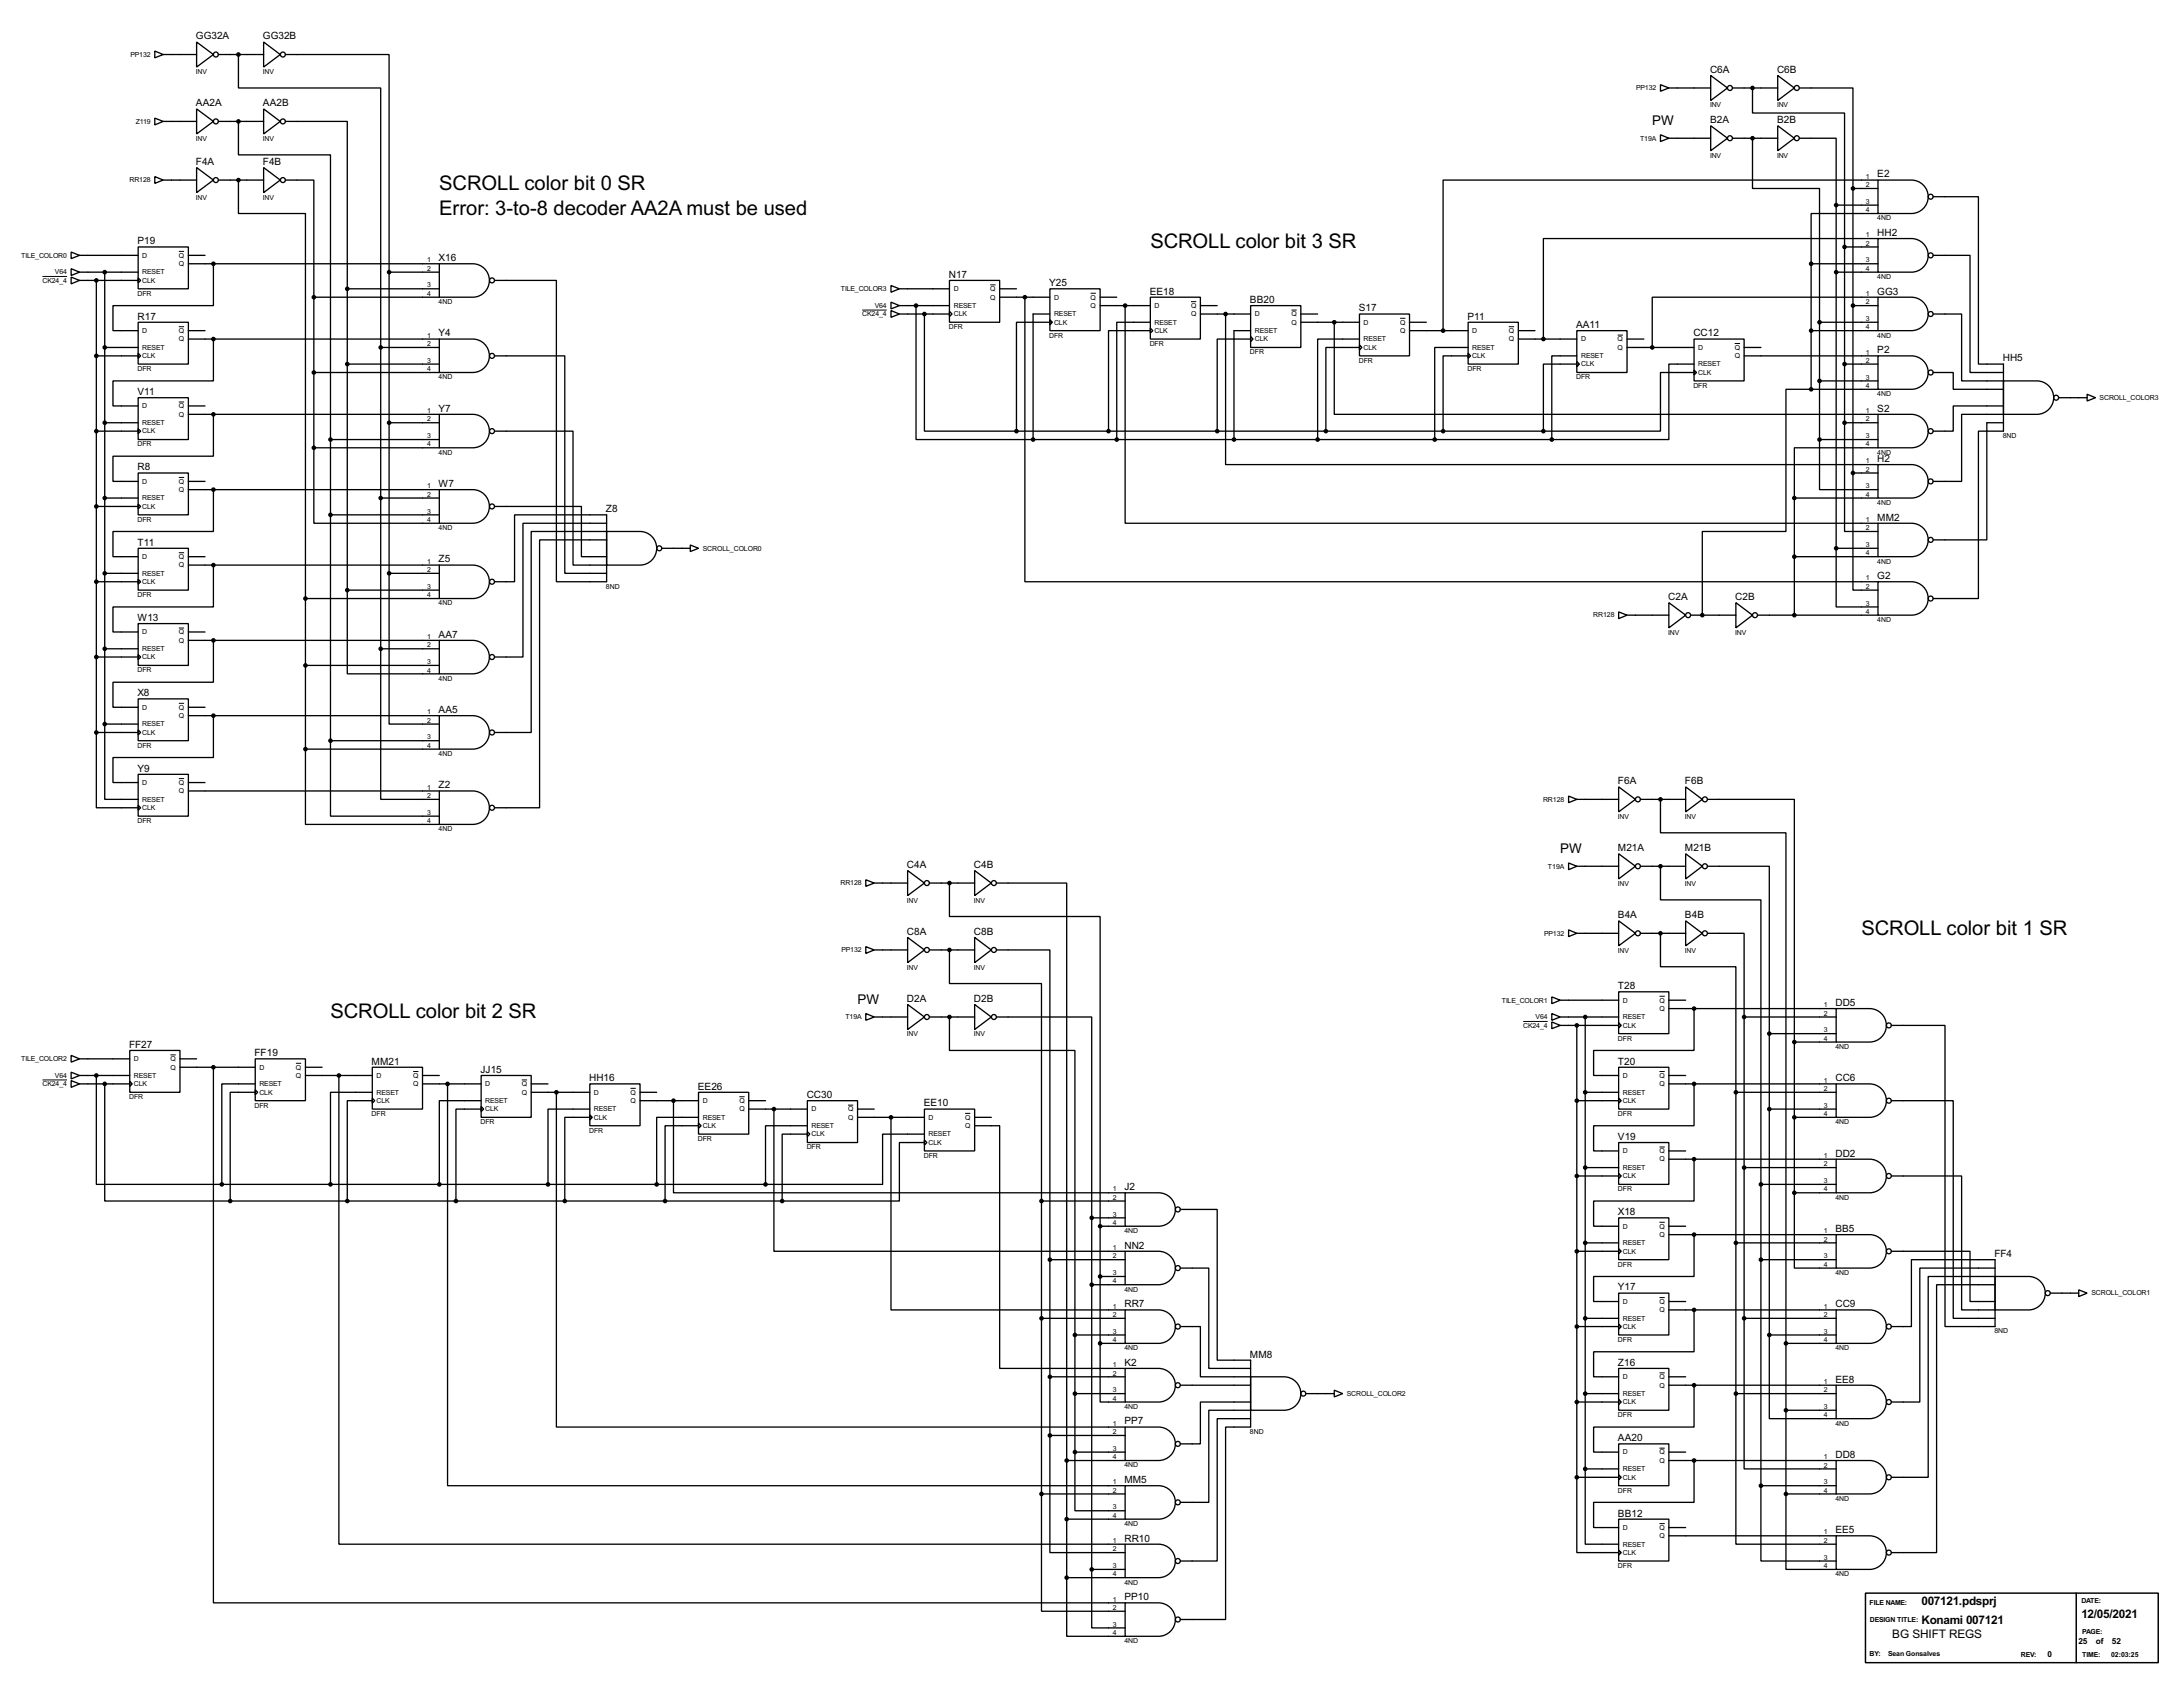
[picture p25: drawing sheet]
<svg xmlns="http://www.w3.org/2000/svg" width="663mm" height="510mm" viewBox="0 0 663 510" stroke-linecap="round" stroke-linejoin="round" font-family="sans-serif">
<defs><g id="words">
<g font-size="6.9">
<text x="133.4" y="57.6">SCROLL color bit 0 SR</text>
<text x="133.4" y="65.2">Error: 3-to-8 decoder AA2A must be used</text>
<text x="349.3" y="75.4">SCROLL color bit 3 SR</text>
<text x="565.2" y="283.7">SCROLL color bit 1 SR</text>
<text x="100.4" y="309.1">SCROLL color bit 2 SR</text>
</g>
<g font-size="4.6">
<text x="501.7" y="38">PW</text>
<text x="473.8" y="259">PW</text>
<text x="260.4" y="304.7">PW</text>
</g>
<g font-size="4">
<text x="583.5" y="487.1">007121.pdsprj</text>
<text x="632" y="491.2">12/05/2021</text>
<text x="574.6" y="497.3">BG SHIFT REGS</text>
<text x="583.5" y="492.9">Konami 007121</text>
</g>
<g font-size="3.4">
<text x="59.5" y="12">GG32A</text>
<text x="79.9" y="12">GG32B</text>
<text x="519.3" y="22.1">C6A</text>
<text x="539.6" y="22.1">C6B</text>
<text x="59.5" y="32.3">AA2A</text>
<text x="79.9" y="32.3">AA2B</text>
<text x="519.3" y="37.4">B2A</text>
<text x="539.6" y="37.4">B2B</text>
<text x="59.5" y="50.1">F4A</text>
<text x="79.9" y="50.1">F4B</text>
<text x="570.1" y="53.8">E2</text>
<text x="570.1" y="71.6">HH2</text>
<text x="41.8" y="74.1">P19</text>
<text x="133.2" y="79.2">X16</text>
<text x="288.1" y="84.3">N17</text>
<text x="318.6" y="86.8">Y25</text>
<text x="349.1" y="89.4">EE18</text>
<text x="570.1" y="89.4">GG3</text>
<text x="379.6" y="92">BB20</text>
<text x="412.6" y="94.5">S17</text>
<text x="41.8" y="97">R17</text>
<text x="445.6" y="97">P11</text>
<text x="478.6" y="99.5">AA11</text>
<text x="133.2" y="102.1">Y4</text>
<text x="514.2" y="102.1">CC12</text>
<text x="570.1" y="107.2">P2</text>
<text x="608.2" y="109.7">HH5</text>
<text x="41.8" y="119.9">V11</text>
<text x="133.2" y="124.9">Y7</text>
<text x="570.1" y="124.9">S2</text>
<text x="41.8" y="142.8">R8</text>
<text x="570.1" y="140.2">H2</text>
<text x="133.2" y="147.8">W7</text>
<text x="184" y="155.5">Z8</text>
<text x="570.1" y="158">MM2</text>
<text x="41.8" y="165.6">T11</text>
<text x="133.2" y="170.7">Z5</text>
<text x="570.1" y="175.7">G2</text>
<text x="506.6" y="182.1">C2A</text>
<text x="526.9" y="182.1">C2B</text>
<text x="41.8" y="188.5">W13</text>
<text x="133.2" y="193.6">AA7</text>
<text x="41.8" y="211.3">X8</text>
<text x="133.2" y="216.4">AA5</text>
<text x="41.8" y="234.2">Y9</text>
<text x="133.2" y="239.3">Z2</text>
<text x="491.3" y="238">F6A</text>
<text x="511.7" y="238">F6B</text>
<text x="275.4" y="263.4">C4A</text>
<text x="295.8" y="263.4">C4B</text>
<text x="491.3" y="258.3">M21A</text>
<text x="511.7" y="258.3">M21B</text>
<text x="491.3" y="278.7">B4A</text>
<text x="511.7" y="278.7">B4B</text>
<text x="275.4" y="283.7">C8A</text>
<text x="295.8" y="283.7">C8B</text>
<text x="275.4" y="304.1">D2A</text>
<text x="295.8" y="304.1">D2B</text>
<text x="491.3" y="300.2">T28</text>
<text x="557.4" y="305.3">DD5</text>
<text x="39.2" y="318">FF27</text>
<text x="77.3" y="320.6">FF19</text>
<text x="112.9" y="323.1">MM21</text>
<text x="491.3" y="323.1">T20</text>
<text x="145.9" y="325.6">JJ15</text>
<text x="178.9" y="328.2">HH16</text>
<text x="557.4" y="328.2">CC6</text>
<text x="211.9" y="330.7">EE26</text>
<text x="245" y="333.3">CC30</text>
<text x="280.5" y="335.8">EE10</text>
<text x="491.3" y="346">V19</text>
<text x="557.4" y="351">DD2</text>
<text x="341.5" y="361.2">J2</text>
<text x="491.3" y="368.8">X18</text>
<text x="557.4" y="373.9">BB5</text>
<text x="341.5" y="379">NN2</text>
<text x="605.6" y="381.5">FF4</text>
<text x="491.3" y="391.7">Y17</text>
<text x="341.5" y="396.8">RR7</text>
<text x="557.4" y="396.8">CC9</text>
<text x="379.6" y="412">MM8</text>
<text x="341.5" y="414.5">K2</text>
<text x="491.3" y="414.5">Z16</text>
<text x="557.4" y="419.6">EE8</text>
<text x="341.5" y="432.3">PP7</text>
<text x="491.3" y="437.4">AA20</text>
<text x="557.4" y="442.5">DD8</text>
<text x="341.5" y="450.1">MM5</text>
<text x="491.3" y="460.3">BB12</text>
<text x="341.5" y="467.9">RR10</text>
<text x="557.4" y="465.3">EE5</text>
<text x="341.5" y="485.7">PP10</text>
</g>
<g font-size="2.8">
<text x="621.7" y="502.9">0</text>
<text x="631.2" y="498.9">25</text>
<text x="636.4" y="498.9">of</text>
<text x="641.3" y="498.9">52</text>
</g>
<g font-size="2.4">
<text x="39.6" y="17.2">PP132</text>
<text x="59.5" y="22.5">INV</text>
<text x="79.9" y="22.5">INV</text>
<text x="496.8" y="27.4">PP132</text>
<text x="519.3" y="32.6">INV</text>
<text x="539.6" y="32.6">INV</text>
<text x="41.2" y="37.5">Z119</text>
<text x="59.5" y="42.8">INV</text>
<text x="79.9" y="42.8">INV</text>
<text x="498" y="42.7">T19A</text>
<text x="519.3" y="47.9">INV</text>
<text x="539.6" y="47.9">INV</text>
<text x="39.3" y="55.4">RR128</text>
<text x="566.6" y="54.3">1</text>
<text x="566.6" y="56.8">2</text>
<text x="59.5" y="60.6">INV</text>
<text x="79.9" y="60.6">INV</text>
<text x="566.6" y="61.9">3</text>
<text x="566.6" y="64.4">4</text>
<text x="566.6" y="72">1</text>
<text x="570.1" y="66.9">4ND</text>
<text x="566.6" y="74.6">2</text>
<text x="6.4" y="78.2">TILE_COLOR0</text>
<text x="16.7" y="83.3">V64</text>
<text x="43.2" y="83.3">RESET</text>
<text x="43.2" y="78.2">D</text>
<text x="54.3" y="78.2">Q</text>
<text x="54.3" y="80.8">Q</text>
<text x="129.7" y="79.7">1</text>
<text x="129.7" y="82.2">2</text>
<text x="566.6" y="79.7">3</text>
<text x="566.6" y="82.2">4</text>
<text x="12.9" y="85.8">CK24_4</text>
<text x="41.8" y="89.7">DFR</text>
<text x="43.2" y="85.8">CLK</text>
<text x="129.7" y="87.3">3</text>
<text x="129.7" y="89.8">4</text>
<text x="255.3" y="88.3">TILE_COLOR3</text>
<text x="289.6" y="88.3">D</text>
<text x="300.7" y="88.3">Q</text>
<text x="566.6" y="89.8">1</text>
<text x="570.1" y="84.7">4ND</text>
<text x="133.2" y="92.3">4ND</text>
<text x="261.8" y="96">CK24_4</text>
<text x="265.6" y="93.5">V64</text>
<text x="289.6" y="93.5">RESET</text>
<text x="289.6" y="96">CLK</text>
<text x="300.7" y="90.9">Q</text>
<text x="320.1" y="96">RESET</text>
<text x="320.1" y="90.9">D</text>
<text x="331.2" y="90.9">Q</text>
<text x="331.2" y="93.5">Q</text>
<text x="350.6" y="93.5">D</text>
<text x="361.7" y="93.5">Q</text>
<text x="361.7" y="96">Q</text>
<text x="381.1" y="96">D</text>
<text x="392.2" y="96">Q</text>
<text x="566.6" y="92.4">2</text>
<text x="43.2" y="101">D</text>
<text x="54.3" y="101">Q</text>
<text x="288.1" y="99.9">DFR</text>
<text x="320.1" y="98.5">CLK</text>
<text x="350.6" y="98.5">RESET</text>
<text x="350.6" y="101">CLK</text>
<text x="381.1" y="101">RESET</text>
<text x="392.2" y="98.5">Q</text>
<text x="414.1" y="98.5">D</text>
<text x="425.2" y="98.5">Q</text>
<text x="425.2" y="101">Q</text>
<text x="447.1" y="101">D</text>
<text x="458.2" y="101">Q</text>
<text x="566.6" y="97.4">3</text>
<text x="566.6" y="100">4</text>
<text x="43.2" y="106.2">RESET</text>
<text x="54.3" y="103.6">Q</text>
<text x="129.7" y="102.5">1</text>
<text x="129.7" y="105.1">2</text>
<text x="318.6" y="102.4">DFR</text>
<text x="349.1" y="105">DFR</text>
<text x="379.6" y="107.6">DFR</text>
<text x="381.1" y="103.6">CLK</text>
<text x="414.1" y="103.6">RESET</text>
<text x="414.1" y="106.2">CLK</text>
<text x="447.1" y="106.2">RESET</text>
<text x="458.2" y="103.6">Q</text>
<text x="480.1" y="103.6">D</text>
<text x="491.2" y="103.6">Q</text>
<text x="491.2" y="106.2">Q</text>
<text x="515.7" y="106.2">D</text>
<text x="526.8" y="106.2">Q</text>
<text x="566.6" y="107.6">1</text>
<text x="570.1" y="102.4">4ND</text>
<text x="41.8" y="112.6">DFR</text>
<text x="43.2" y="108.7">CLK</text>
<text x="129.7" y="110.1">3</text>
<text x="129.7" y="112.7">4</text>
<text x="412.6" y="110.1">DFR</text>
<text x="445.6" y="112.6">DFR</text>
<text x="447.1" y="108.7">CLK</text>
<text x="480.1" y="108.7">RESET</text>
<text x="480.1" y="111.2">CLK</text>
<text x="515.7" y="111.2">RESET</text>
<text x="515.7" y="113.7">CLK</text>
<text x="526.8" y="108.7">Q</text>
<text x="566.6" y="110.1">2</text>
<text x="133.2" y="115.1">4ND</text>
<text x="478.6" y="115.1">DFR</text>
<text x="514.2" y="117.7">DFR</text>
<text x="566.6" y="115.2">3</text>
<text x="566.6" y="117.8">4</text>
<text x="43.2" y="123.9">D</text>
<text x="54.3" y="123.9">Q</text>
<text x="129.7" y="125.4">1</text>
<text x="566.6" y="125.4">1</text>
<text x="570.1" y="120.3">4ND</text>
<text x="637.6" y="121.4">SCROLL_COLOR3</text>
<text x="43.2" y="129">RESET</text>
<text x="43.2" y="131.6">CLK</text>
<text x="54.3" y="126.4">Q</text>
<text x="129.7" y="127.9">2</text>
<text x="566.6" y="127.9">2</text>
<text x="41.8" y="135.5">DFR</text>
<text x="129.7" y="133">3</text>
<text x="129.7" y="135.5">4</text>
<text x="566.6" y="133">3</text>
<text x="566.6" y="135.5">4</text>
<text x="608.2" y="133">8ND</text>
<text x="133.2" y="138">4ND</text>
<text x="566.6" y="140.6">1</text>
<text x="566.6" y="143.2">2</text>
<text x="570.1" y="138">4ND</text>
<text x="43.2" y="146.8">D</text>
<text x="54.3" y="146.8">Q</text>
<text x="54.3" y="149.3">Q</text>
<text x="129.7" y="148.2">1</text>
<text x="566.6" y="148.2">3</text>
<text x="43.2" y="151.9">RESET</text>
<text x="43.2" y="154.4">CLK</text>
<text x="129.7" y="150.8">2</text>
<text x="129.7" y="155.9">3</text>
<text x="566.6" y="150.8">4</text>
<text x="570.1" y="153.3">4ND</text>
<text x="41.8" y="158.4">DFR</text>
<text x="129.7" y="158.4">4</text>
<text x="133.2" y="160.9">4ND</text>
<text x="566.6" y="158.4">1</text>
<text x="566.6" y="160.9">2</text>
<text x="213.4" y="167.1">SCROLL_COLOR0</text>
<text x="566.6" y="166">3</text>
<text x="43.2" y="169.7">D</text>
<text x="54.3" y="169.7">Q</text>
<text x="54.3" y="172.2">Q</text>
<text x="129.7" y="171.1">1</text>
<text x="129.7" y="173.6">2</text>
<text x="566.6" y="168.6">4</text>
<text x="570.1" y="171.1">4ND</text>
<text x="43.2" y="174.7">RESET</text>
<text x="43.2" y="177.3">CLK</text>
<text x="129.7" y="178.7">3</text>
<text x="184" y="178.7">8ND</text>
<text x="566.6" y="176.2">1</text>
<text x="566.6" y="178.7">2</text>
<text x="41.8" y="181.2">DFR</text>
<text x="129.7" y="181.3">4</text>
<text x="133.2" y="183.8">4ND</text>
<text x="566.6" y="183.8">3</text>
<text x="483.8" y="187.4">RR128</text>
<text x="566.6" y="186.3">4</text>
<text x="570.1" y="188.8">4ND</text>
<text x="43.2" y="197.6">RESET</text>
<text x="43.2" y="192.5">D</text>
<text x="54.3" y="192.5">Q</text>
<text x="54.3" y="195.1">Q</text>
<text x="129.7" y="194">1</text>
<text x="129.7" y="196.5">2</text>
<text x="506.6" y="192.7">INV</text>
<text x="526.9" y="192.7">INV</text>
<text x="43.2" y="200.1">CLK</text>
<text x="129.7" y="201.6">3</text>
<text x="41.8" y="204.1">DFR</text>
<text x="129.7" y="204.1">4</text>
<text x="133.2" y="206.6">4ND</text>
<text x="43.2" y="215.4">D</text>
<text x="54.3" y="215.4">Q</text>
<text x="43.2" y="220.5">RESET</text>
<text x="54.3" y="217.9">Q</text>
<text x="129.7" y="216.8">1</text>
<text x="129.7" y="219.4">2</text>
<text x="41.8" y="226.9">DFR</text>
<text x="43.2" y="223">CLK</text>
<text x="129.7" y="224.4">3</text>
<text x="129.7" y="227">4</text>
<text x="133.2" y="229.5">4ND</text>
<text x="43.2" y="238.2">D</text>
<text x="54.3" y="238.2">Q</text>
<text x="129.7" y="239.7">1</text>
<text x="43.2" y="243.3">RESET</text>
<text x="43.2" y="245.9">CLK</text>
<text x="54.3" y="240.8">Q</text>
<text x="129.7" y="242.2">2</text>
<text x="468.6" y="243.3">RR128</text>
<text x="41.8" y="249.8">DFR</text>
<text x="129.7" y="247.3">3</text>
<text x="129.7" y="249.8">4</text>
<text x="491.3" y="248.5">INV</text>
<text x="511.7" y="248.5">INV</text>
<text x="133.2" y="252.3">4ND</text>
<text x="470.1" y="263.6">T19A</text>
<text x="255.2" y="268.7">RR128</text>
<text x="491.3" y="268.9">INV</text>
<text x="511.7" y="268.9">INV</text>
<text x="275.4" y="273.9">INV</text>
<text x="295.8" y="273.9">INV</text>
<text x="468.9" y="284">PP132</text>
<text x="255.5" y="289">PP132</text>
<text x="491.3" y="289.2">INV</text>
<text x="511.7" y="289.2">INV</text>
<text x="275.4" y="294.3">INV</text>
<text x="295.8" y="294.3">INV</text>
<text x="456" y="304.3">TILE_COLOR1</text>
<text x="492.8" y="304.3">D</text>
<text x="503.9" y="304.3">Q</text>
<text x="553.9" y="305.7">1</text>
<text x="256.7" y="309.4">T19A</text>
<text x="462.5" y="311.9">CK24_4</text>
<text x="466.3" y="309.4">V64</text>
<text x="492.8" y="309.4">RESET</text>
<text x="492.8" y="311.9">CLK</text>
<text x="503.9" y="306.8">Q</text>
<text x="553.9" y="308.3">2</text>
<text x="275.4" y="314.6">INV</text>
<text x="295.8" y="314.6">INV</text>
<text x="491.3" y="315.8">DFR</text>
<text x="553.9" y="313.3">3</text>
<text x="553.9" y="315.9">4</text>
<text x="6.4" y="322.1">TILE_COLOR2</text>
<text x="40.7" y="322.1">D</text>
<text x="51.8" y="322.1">Q</text>
<text x="557.4" y="318.4">4ND</text>
<text x="12.9" y="329.7">CK24_4</text>
<text x="16.7" y="327.1">V64</text>
<text x="40.7" y="327.1">RESET</text>
<text x="40.7" y="329.7">CLK</text>
<text x="51.8" y="324.6">Q</text>
<text x="78.8" y="329.7">RESET</text>
<text x="78.8" y="324.6">D</text>
<text x="89.9" y="324.6">Q</text>
<text x="89.9" y="327.1">Q</text>
<text x="114.4" y="327.1">D</text>
<text x="125.5" y="327.1">Q</text>
<text x="125.5" y="329.7">Q</text>
<text x="147.4" y="329.7">D</text>
<text x="158.5" y="329.7">Q</text>
<text x="492.8" y="327.1">D</text>
<text x="503.9" y="327.1">Q</text>
<text x="503.9" y="329.7">Q</text>
<text x="553.9" y="328.6">1</text>
<text x="39.2" y="333.6">DFR</text>
<text x="78.8" y="332.2">CLK</text>
<text x="114.4" y="332.2">RESET</text>
<text x="114.4" y="334.8">CLK</text>
<text x="147.4" y="334.8">RESET</text>
<text x="158.5" y="332.2">Q</text>
<text x="180.4" y="332.2">D</text>
<text x="191.5" y="332.2">Q</text>
<text x="191.5" y="334.8">Q</text>
<text x="213.4" y="334.8">D</text>
<text x="224.5" y="334.8">Q</text>
<text x="492.8" y="332.2">RESET</text>
<text x="492.8" y="334.8">CLK</text>
<text x="553.9" y="331.1">2</text>
<text x="77.3" y="336.2">DFR</text>
<text x="112.9" y="338.7">DFR</text>
<text x="145.9" y="341.2">DFR</text>
<text x="147.4" y="337.3">CLK</text>
<text x="180.4" y="337.3">RESET</text>
<text x="180.4" y="339.8">CLK</text>
<text x="213.4" y="339.8">RESET</text>
<text x="224.5" y="337.3">Q</text>
<text x="246.4" y="337.3">D</text>
<text x="257.5" y="337.3">Q</text>
<text x="257.5" y="339.8">Q</text>
<text x="282" y="339.8">D</text>
<text x="293.1" y="339.8">Q</text>
<text x="491.3" y="338.7">DFR</text>
<text x="553.9" y="336.2">3</text>
<text x="553.9" y="338.7">4</text>
<text x="557.4" y="341.2">4ND</text>
<text x="178.9" y="343.8">DFR</text>
<text x="211.9" y="346.3">DFR</text>
<text x="213.4" y="342.4">CLK</text>
<text x="246.4" y="342.4">RESET</text>
<text x="246.4" y="344.9">CLK</text>
<text x="282" y="344.9">RESET</text>
<text x="282" y="347.5">CLK</text>
<text x="293.1" y="342.4">Q</text>
<text x="245" y="348.9">DFR</text>
<text x="280.5" y="351.4">DFR</text>
<text x="492.8" y="350">D</text>
<text x="503.9" y="350">Q</text>
<text x="503.9" y="352.5">Q</text>
<text x="553.9" y="351.4">1</text>
<text x="553.9" y="354">2</text>
<text x="492.8" y="355.1">RESET</text>
<text x="492.8" y="357.6">CLK</text>
<text x="553.9" y="359.1">3</text>
<text x="338" y="361.6">1</text>
<text x="338" y="364.1">2</text>
<text x="491.3" y="361.6">DFR</text>
<text x="553.9" y="361.6">4</text>
<text x="557.4" y="364.1">4ND</text>
<text x="338" y="369.2">3</text>
<text x="338" y="371.8">4</text>
<text x="341.5" y="374.3">4ND</text>
<text x="492.8" y="377.9">RESET</text>
<text x="492.8" y="372.9">D</text>
<text x="503.9" y="372.9">Q</text>
<text x="503.9" y="375.4">Q</text>
<text x="553.9" y="374.3">1</text>
<text x="553.9" y="376.8">2</text>
<text x="338" y="379.4">1</text>
<text x="338" y="381.9">2</text>
<text x="492.8" y="380.5">CLK</text>
<text x="553.9" y="381.9">3</text>
<text x="338" y="387">3</text>
<text x="338" y="389.5">4</text>
<text x="491.3" y="384.4">DFR</text>
<text x="553.9" y="384.5">4</text>
<text x="557.4" y="387">4ND</text>
<text x="341.5" y="392">4ND</text>
<text x="492.8" y="395.7">D</text>
<text x="503.9" y="395.7">Q</text>
<text x="635.1" y="393.2">SCROLL_COLOR1</text>
<text x="338" y="397.2">1</text>
<text x="338" y="399.7">2</text>
<text x="492.8" y="400.8">RESET</text>
<text x="503.9" y="398.3">Q</text>
<text x="553.9" y="397.2">1</text>
<text x="553.9" y="399.7">2</text>
<text x="338" y="404.8">3</text>
<text x="338" y="407.3">4</text>
<text x="491.3" y="407.3">DFR</text>
<text x="492.8" y="403.3">CLK</text>
<text x="553.9" y="404.8">3</text>
<text x="553.9" y="407.3">4</text>
<text x="605.6" y="404.7">8ND</text>
<text x="341.5" y="409.8">4ND</text>
<text x="557.4" y="409.8">4ND</text>
<text x="338" y="414.9">1</text>
<text x="338" y="417.5">2</text>
<text x="492.8" y="418.6">D</text>
<text x="503.9" y="418.6">Q</text>
<text x="338" y="422.6">3</text>
<text x="338" y="425.1">4</text>
<text x="409" y="423.7">SCROLL_COLOR2</text>
<text x="492.8" y="423.7">RESET</text>
<text x="503.9" y="421.1">Q</text>
<text x="553.9" y="420">1</text>
<text x="553.9" y="422.6">2</text>
<text x="341.5" y="427.6">4ND</text>
<text x="491.3" y="430.1">DFR</text>
<text x="492.8" y="426.2">CLK</text>
<text x="553.9" y="427.6">3</text>
<text x="553.9" y="430.2">4</text>
<text x="338" y="432.7">1</text>
<text x="338" y="435.3">2</text>
<text x="379.6" y="435.2">8ND</text>
<text x="557.4" y="432.7">4ND</text>
<text x="338" y="440.3">3</text>
<text x="338" y="442.9">4</text>
<text x="492.8" y="441.4">D</text>
<text x="503.9" y="441.4">Q</text>
<text x="503.9" y="444">Q</text>
<text x="553.9" y="442.9">1</text>
<text x="341.5" y="445.4">4ND</text>
<text x="492.8" y="446.5">RESET</text>
<text x="492.8" y="449.1">CLK</text>
<text x="553.9" y="445.4">2</text>
<text x="338" y="450.5">1</text>
<text x="338" y="453">2</text>
<text x="491.3" y="453">DFR</text>
<text x="553.9" y="450.5">3</text>
<text x="553.9" y="453">4</text>
<text x="557.4" y="455.5">4ND</text>
<text x="338" y="458.1">3</text>
<text x="338" y="460.7">4</text>
<text x="341.5" y="463.2">4ND</text>
<text x="492.8" y="464.3">D</text>
<text x="503.9" y="464.3">Q</text>
<text x="503.9" y="466.8">Q</text>
<text x="553.9" y="465.7">1</text>
<text x="338" y="468.3">1</text>
<text x="338" y="470.8">2</text>
<text x="492.8" y="469.4">RESET</text>
<text x="492.8" y="471.9">CLK</text>
<text x="553.9" y="468.3">2</text>
<text x="553.9" y="473.4">3</text>
<text x="338" y="475.9">3</text>
<text x="338" y="478.4">4</text>
<text x="491.3" y="475.9">DFR</text>
<text x="553.9" y="475.9">4</text>
<text x="557.4" y="478.4">4ND</text>
<text x="341.5" y="480.9">4ND</text>
<text x="338" y="486.1">1</text>
<text x="338" y="488.6">2</text>
<text x="567.7" y="487">FILE NAME:</text>
<text x="632" y="486.4">DATE:</text>
<text x="338" y="493.7">3</text>
<text x="338" y="496.2">4</text>
<text x="567.8" y="492.4">DESIGN TITLE:</text>
<text x="632.3" y="495.8">PAGE:</text>
<text x="341.5" y="498.7">4ND</text>
<text x="567.7" y="502.7">BY:</text>
<text x="573.3" y="502.7">Sean Gonsalves</text>
<text x="613.6" y="502.8">REV:</text>
<text x="632.3" y="502.8">TIME:</text>
<text x="641.1" y="502.8">02:03:25</text>
</g>
</g></defs>
<g fill="none" stroke="#000" stroke-width=".4">
<path d="M47 15.5l2.6 1.1-2.6 1zM49.6 16.6h10.1M59.7 12.8l5.1 3.8-5.1 3.8zM66.3 16.6h13.8M72.4 16.6v10.1h43.2v78.8M80.1 12.8l5 3.8-5 3.8zM86.7 16.6h31.5v66M47 35.9l2.6 1-2.6 1zM49.6 36.9h10.1M59.7 33.1l5.1 3.8-5.1 3.8zM66.3 36.9h13.8M72.4 36.9v10.1h28v86.4"/>
<path d="M80.1 33.1l5 3.8-5 3.8zM86.7 36.9h18.8v50.8M504.2 25.7l2.6 1-2.6 1zM506.8 26.7h12.7M519.5 38.2l5.1 3.8-5.1 3.8zM519.5 22.9l5.1 3.8-5.1 3.8zM526.1 26.7h13.7M532.2 26.7v7.6h27.9v40.7M539.8 38.2l5.1 3.8-5.1 3.8zM539.8 22.9l5.1 3.8-5.1 3.8zM546.4 26.7h16.3v30.5M47 53.6l2.6 1.1-2.6 1z"/>
<path d="M49.6 54.7h10.1M59.7 50.9l5.1 3.8-5.1 3.8zM66.3 54.7h13.8M72.4 54.7v10.1h20.4v116.9M80.1 50.9l5 3.8-5 3.8zM86.7 54.7h8.6v35.5M504.2 40.9l2.6 1.1-2.6 1zM506.8 42h12.7M526.1 42h13.7M532.2 42v15.2h20.3v40.6M546.4 42h11.2v20.3M562.7 57.2v86.4"/>
<path d="M562.7 57.2h7.6M570.3 54.7h10.1a5.1 5.1 0 0 1 5.1 5 5.1 5.1 0 0 1-5.1 5.1h-10.1zM570.3 54.7h-132.1v45.7M587 59.7h13.8v50.8h7.6v20.4h-7.6v50.8h-13.8M21.6 76.5l2.6 1-2.6 1zM24.2 77.5h17.8M42 75h15.2v12.7h-15.2zM57.2 77.5h5.1M557.6 62.3h12.7M557.6 62.3v104.1M560.1 75v53.3M560.1 75h10.2"/>
<path d="M570.3 72.4h10.1a5.1 5.1 0 0 1 5.1 5.1 5.1 5.1 0 0 1-5.1 5.1h-10.1zM570.3 72.4h-101.6v30.5M570.3 64.8h-20.3v15.3M587 77.5h11.2v35.6h10.2M21.6 81.6l2.6 1-2.6 1zM21.6 84.1l2.6 1-2.6 1.1zM24.2 82.6h17.8M24.2 85.1h17.8M29.3 85.1v137.2M31.8 82.6v137.2M42 97.8h15.2v12.7h-15.2zM42 84.4l.7 .7-.7 .8z"/>
<path d="M57.2 80.1h76.2M64.8 80.1v12.7h-30.5v7.6h7.7M95.3 90.2h38.1M95.3 90.2v45.7M105.5 87.7v91.4M105.5 87.7h27.9M118.2 82.6h15.2M118.2 82.6v91.4M133.4 80.1h10.2a5.1 5.1 0 0 1 5 5 5.1 5.1 0 0 1-5 5.1h-10.2zM150.2 85.1h18.8v91.5h15.2v-20.3h-27.9v20.3h-6.1M270.6 86.7l2.5 1-2.5 1zM270.6 91.7l2.5 1.1-2.5 1z"/>
<path d="M270.6 94.3l2.5 1-2.5 1zM273.1 95.3h15.2M273.1 92.8h15.2M273.1 87.7h15.2M278.2 92.8v40.6h35.5M280.7 95.3v35.6h28M288.3 85.1h15.3v12.7h-15.3zM288.3 94.5l.8 .8-.8 .8zM303.6 90.2h15.2M303.6 87.7h5.1M311.2 90.2v86.4h259.1M318.8 87.7h15.3v12.7h-15.3z"/>
<path d="M318.8 97.1l.8 .7-.8 .8zM318.8 97.8h-10.1v33.1M318.8 95.3h-5.1v38.1M334.1 92.8h15.2M334.1 90.2h5M341.7 92.8v66h228.6M349.3 90.2h15.2v12.7h-15.2zM349.3 99.6l.8 .8-.8 .7zM349.3 97.8h-10.2v35.6M364.5 95.3h15.3M364.5 92.8h5.1M372.2 95.3v45.7h198.1"/>
<path d="M379.8 92.8h15.2v12.7h-15.2zM395 97.8h17.8M395 95.3h5.1M405.2 97.8v28h165.1M412.8 95.3h15.2v12.7h-15.2zM428 97.8h5.1M445.8 97.8h15.3v12.7h-15.3zM550 80.1h20.3M550 80.1v38.1M552.5 97.8h17.8M552.5 97.8v35.6M557.6 82.6h12.7"/>
<path d="M562.7 92.8h7.6M570.3 90.2h10.1a5.1 5.1 0 0 1 5.1 5.1 5.1 5.1 0 0 1-5.1 5.1h-10.1zM570.3 90.2h-68.6v15.3M587 95.3h8.7v20.3h12.7M29.3 108h12.7M31.8 105.5h10.2M42 107.2l.7 .8-.7 .8zM57.2 102.9h76.2M57.2 100.4h5.1M64.8 102.9v12.7h-30.5v7.6h7.7M95.3 113.1h38.1M105.5 110.5h27.9"/>
<path d="M115.6 105.5h17.8M115.6 105.5v91.4M133.4 102.9h10.2a5.1 5.1 0 0 1 5 5.1 5.1 5.1 0 0 1-5 5.1h-10.2zM150.2 108h21.3v66h12.7M349.3 100.4h-12.7v30.5M379.8 102.2l.7 .7-.7 .8zM379.8 102.9h-10.2v28M379.8 100.4h-5.1v33M412.8 104.7l.8 .8-.8 .7zM412.8 105.5h-10.2v25.4M412.8 102.9h-12.7v30.5M428 100.4h17.8"/>
<path d="M445.8 107.2l.8 .8-.8 .8zM445.8 108h-7.6v22.9M445.8 105.5h-10.1v27.9M461.1 102.9h17.7M461.1 100.4h5M478.8 100.4h15.3v12.7h-15.3zM478.8 109.8l.8 .7-.8 .8zM478.8 108h-7.6v25.4M478.8 110.5h-10.1v20.4M494.1 102.9h5.1M494.1 105.5h20.3M514.4 102.9h15.2v12.7h-15.2z"/>
<path d="M514.4 112.3l.8 .8-.8 .7zM514.4 110.5h-7.6v22.9h-35.6M514.4 113.1h-10.2v17.8h-35.5M529.6 108h40.7M529.6 105.5h5.1M550 118.2h-7.7v43.1h-25.4v25.4M550 100.4h20.3M550 118.2h20.3M552.5 115.6h17.8M560.1 110.5h10.2M570.3 108h10.1a5.1 5.1 0 0 1 5.1 5.1 5.1 5.1 0 0 1-5.1 5.1h-10.1zM587 113.1h6.1v5.1h15.3"/>
<path d="M608.4 115.6h10.1a5.1 5.1 0 0 1 5.1 5.1 5.1 5.1 0 0 1-5.1 5.1h-10.1zM633.8 119.7l2.5 1-2.5 1zM29.3 130.9h12.7M31.8 128.3h10.2M42 120.7h15.2v12.7h-15.2zM42 130.1l.7 .8-.7 .7zM57.2 125.8h76.2M57.2 123.2h5.1M64.8 125.8v12.7h-30.5v7.6h7.7M95.3 135.9v22.9h38.1M95.3 135.9h38.1M100.4 133.4h33"/>
<path d="M100.4 133.4v91.4M118.2 128.3h15.2M133.4 125.8h10.2a5.1 5.1 0 0 1 5 5 5.1 5.1 0 0 1-5 5.1h-10.2zM150.2 130.9h23.8v40.6h10.2M308.7 130.9h160M313.7 133.4h157.5M552.5 133.4v15.2h17.8M552.5 133.4h17.8M560.1 128.3v33h10.2M560.1 128.3h10.2M570.3 125.8h10.1a5.1 5.1 0 0 1 5.1 5 5.1 5.1 0 0 1-5.1 5.1h-10.1zM570.3 135.9h-25.4v15.3"/>
<path d="M608.4 123.2h-15.3v7.7h-6.1M608.4 128.3h-5.1v35.6h-16.3M608.4 125.8h-12.7v20.3h-8.7M625.1 120.7h8.7M29.3 153.7h12.7M31.8 151.2h10.2M42 143.6h15.2v12.7h-15.2zM42 153l.7 .7-.7 .8zM57.2 148.6h76.2M57.2 146.1h5.1M64.8 148.6v12.7h-30.5v7.7h7.7M100.4 156.3h33"/>
<path d="M115.6 151.2h17.8M133.4 148.6h10.2a5.1 5.1 0 0 1 5 5.1 5.1 5.1 0 0 1-5 5.1h-10.2zM150.2 153.7h26.4v15.3h7.6M184.2 158.8h-25.4v40.6h-8.6M544.9 151.2v35.5M544.9 151.2h25.4M562.7 143.6v35.5h7.6M562.7 143.6h7.6M570.3 158.8h10.1a5.1 5.1 0 0 1 5.1 5.1 5.1 5.1 0 0 1-5.1 5.1h-10.1zM570.3 141h10.1a5.1 5.1 0 0 1 5.1 5.1 5.1 5.1 0 0 1-5.1 5.1h-10.1zM29.3 176.6h12.7M31.8 174h10.2"/>
<path d="M42 166.4h15.2v12.7h-15.2zM42 175.8l.7 .8-.7 .7zM57.2 171.5h76.2M57.2 169h5.1M64.8 171.5v12.7h-30.5v7.6h7.7M105.5 179.1v25.4h27.9M105.5 179.1h27.9M118.2 174v45.8h15.2M118.2 174h15.2M133.4 171.5h10.2a5.1 5.1 0 0 1 5 5.1 5.1 5.1 0 0 1-5 5.1h-10.2zM184.2 161.3h10.2a5.1 5.1 0 0 1 5 5.1 5.1 5.1 0 0 1-5 5.1h-10.2zM184.2 163.9h-20.3v81.3h-13.7"/>
<path d="M184.2 161.3h-22.9v61h-11.1M201 166.4h8.6M209.6 165.4l2.5 1-2.5 1zM544.9 169h25.4M557.6 166.4v17.8h12.7M557.6 166.4h12.7M570.3 176.6h10.1a5.1 5.1 0 0 1 5.1 5 5.1 5.1 0 0 1-5.1 5.1h-10.1zM29.3 199.4h12.7M31.8 196.9h10.2M42 189.3h15.2v12.7h-15.2zM42 198.7l.7 .7-.7 .8zM57.2 194.4h76.2"/>
<path d="M57.2 191.8h5.1M64.8 194.4v12.7h-30.5v7.6h7.7M92.8 181.7v45.7M92.8 181.7h40.6M115.6 196.9v45.7h17.8M115.6 196.9h17.8M133.4 194.4h10.2a5.1 5.1 0 0 1 5 5 5.1 5.1 0 0 1-5 5.1h-10.2zM491.5 185.7l2.6 1-2.6 1.1zM494.1 186.7h12.7M506.8 182.9l5.1 3.8-5.1 3.9zM513.4 186.7h13.7M527.1 182.9l5.1 3.8-5.1 3.9z"/>
<path d="M533.7 186.7h36.6M31.8 219.8v22.8h10.2M31.8 219.8h10.2M42 212.1h15.2v12.7h-15.2zM57.2 217.2h76.2M57.2 214.7h5.1M64.8 217.2v12.7h-30.5v7.6h7.7M92.8 202h40.6M133.4 217.2h10.2a5.1 5.1 0 0 1 5 5.1 5.1 5.1 0 0 1-5 5.1h-10.2zM29.3 222.3v22.9h12.7M29.3 222.3h12.7M42 221.5l.7 .8-.7 .8z"/>
<path d="M42 235h15.2v12.7h-15.2zM57.2 237.5h5.1M92.8 227.4v22.8h40.6M92.8 227.4h40.6M100.4 224.8v22.9h33M100.4 224.8h33M491.5 238.8l5.1 3.8-5.1 3.8zM511.9 238.8l5 3.8-5 3.8zM42 244.4l.7 .8-.7 .7zM57.2 240.1h76.2M133.4 240.1h10.2a5.1 5.1 0 0 1 5 5 5.1 5.1 0 0 1-5 5.1h-10.2zM476.3 241.6l2.5 1-2.5 1z"/>
<path d="M478.8 242.6h12.7M491.5 259.1l5.1 3.8-5.1 3.9zM498.1 242.6h13.8M504.2 242.6v10.2h38.1v154.9M511.9 259.1l5 3.8-5 3.9zM518.5 242.6h26.4v73.7M262.9 267l2.6 1-2.6 1zM265.5 268h10.1M275.6 264.2l5.1 3.8-5.1 3.8zM282.2 268h13.8M288.3 268v10.2h45.8v94M296 264.2l5 3.8-5 3.8z"/>
<path d="M302.6 268h21.3v175.3M476.3 261.9l2.5 1-2.5 1.1zM478.8 262.9h12.7M491.5 279.5l5.1 3.8-5.1 3.8zM498.1 262.9h13.8M504.2 262.9v10.2h30.5v86.4M511.9 279.5l5 3.8-5 3.8zM518.5 262.9h18.8v50.8M262.9 287.3l2.6 1-2.6 1.1zM265.5 288.3h10.1M275.6 284.5l5.1 3.8-5.1 3.9zM282.2 288.3h13.8"/>
<path d="M288.3 288.3v10.2h28v66M296 284.5l5 3.8-5 3.9zM302.6 288.3h16.2v94M476.3 282.2l2.5 1.1-2.5 1zM478.8 283.3h12.7M498.1 283.3h13.8M504.2 283.3v10.1h22.9v38.1M518.5 283.3h11.1v25.4M39.4 318.8h15.3v12.7h-15.3zM262.9 307.6l2.6 1.1-2.6 1zM265.5 308.7h10.1M275.6 304.9l5.1 3.8-5.1 3.8z"/>
<path d="M282.2 308.7h13.8M288.3 308.7v10.1h38.1v86.4M296 304.9l5 3.8-5 3.8zM302.6 308.7h28.9v60.9M471.2 302.6l2.6 1-2.6 1zM471.2 307.6l2.6 1.1-2.6 1zM471.2 310.2l2.6 1-2.6 1zM473.8 303.6h17.7M473.8 308.7h17.7M473.8 311.2h17.7M478.8 311.2v137.2M481.4 308.7v137.1"/>
<path d="M491.5 301h15.3v12.7h-15.3zM491.5 310.4l.8 .8-.8 .8zM506.8 303.6h5.1M506.8 306.1h50.8M514.4 306.1v12.7h-30.5v7.6h7.6M529.6 308.7h28M529.6 308.7v91.4M537.3 313.7v91.5M537.3 313.7h20.3M544.9 316.3v45.7M544.9 316.3h12.7M557.6 306.1h10.1a5.1 5.1 0 0 1 5.1 5.1 5.1 5.1 0 0 1-5.1 5.1h-10.1z"/>
<path d="M574.3 311.2h16.3v91.4h15.2v-20.3h-25.4v20.3h-6.1M21.6 320.3l2.6 1.1-2.6 1zM21.6 325.4l2.6 1-2.6 1.1zM21.6 328l2.6 1-2.6 1zM24.2 329h15.2M24.2 326.4h15.2M24.2 321.4h15.2M29.3 326.4v33.1h38.1M31.8 329v35.5h38.1M39.4 328.2l.8 .8-.8 .7zM54.7 323.9h22.8M54.7 321.4h5"/>
<path d="M64.8 323.9v162.6h276.9M77.5 321.4h15.3v12.7h-15.3zM77.5 330.8l.8 .7-.8 .8zM77.5 331.5h-7.6v33M77.5 329h-10.1v30.5M92.8 326.4h20.3M92.8 323.9h5M102.9 326.4v142.3h238.8M113.1 323.9h15.2v12.7h-15.2zM113.1 333.3l.7 .8-.7 .7zM113.1 334.1h-7.6v30.4M113.1 331.5h-12.7v28"/>
<path d="M128.3 329h17.8M128.3 326.4h5.1M135.9 329v121.9h205.8M146.1 326.4h15.2v12.7h-15.2zM146.1 335.8l.8 .8-.8 .8zM146.1 336.6h-7.6v27.9M146.1 334.1h-12.7v25.4M161.3 329h5.1M161.3 331.5h17.8M169 331.5v101.6h172.7M179.1 329h15.3v12.7h-15.3zM179.1 338.4l.8 .7-.8 .8z"/>
<path d="M179.1 339.1h-7.6v25.4M179.1 336.6h-12.7v22.9M194.4 334.1h17.7M194.4 331.5h5M204.5 334.1v27.9h137.2M212.1 331.5h15.3v12.7h-15.3zM212.1 339.1h-12.7v20.4M227.4 334.1h5.1M227.4 336.6h17.8M235 336.6v43.2h106.7M245.2 334.1h15.2v12.7h-15.2zM260.4 336.6h5.1"/>
<path d="M260.4 339.1h20.3M270.6 339.1v58.5h71.1M280.7 336.6h15.3v12.7h-15.3zM296 339.1h5M478.8 334.1h12.7M481.4 331.5h10.1M491.5 323.9h15.3v12.7h-15.3zM491.5 333.3l.8 .8-.8 .7zM506.8 329h50.8M506.8 326.4h5.1M514.4 329v12.7h-30.5v7.6h7.6M527.1 331.5h30.5"/>
<path d="M527.1 331.5v91.5M537.3 336.6h20.3M544.9 339.1h12.7M557.6 329h10.1a5.1 5.1 0 0 1 5.1 5 5.1 5.1 0 0 1-5.1 5.1h-10.1zM574.3 334.1h18.8v66h12.7M67.4 359.5h165.1M212.1 340.9l.8 .8-.8 .7zM212.1 341.7h-10.1v22.8M245.2 343.5l.7 .7-.7 .8zM245.2 344.2h-7.7v20.3M245.2 341.7h-12.7v17.8M280.7 346l.8 .8-.8 .7z"/>
<path d="M280.7 346.8h-7.6v17.7h-35.6M280.7 344.2h-12.7v15.3h-35.5M296 341.7h7.6v73.6h38.1M478.8 356.9h12.7M481.4 354.4h10.1M491.5 346.8h15.3v12.7h-15.3zM491.5 356.2l.8 .7-.8 .8zM506.8 351.8h50.8M506.8 349.3h5.1M514.4 351.8v12.7h-30.5v7.7h7.6M529.6 354.4h28M534.7 359.5h22.9"/>
<path d="M534.7 359.5v91.4M557.6 351.8h10.1a5.1 5.1 0 0 1 5.1 5.1 5.1 5.1 0 0 1-5.1 5.1h-10.1zM574.3 356.9h21.4v40.7h10.1M69.9 364.5h167.6M316.3 364.5h25.4M316.3 364.5v88.9M331.5 369.6h10.2M331.5 369.6v106.7M334.1 372.2h7.6M334.1 372.2v35.5M341.7 362h10.1a5.1 5.1 0 0 1 5.1 5.1 5.1 5.1 0 0 1-5.1 5.1h-10.1zM341.7 379.8h10.1a5.1 5.1 0 0 1 5.1 5 5.1 5.1 0 0 1-5.1 5.1h-10.1z"/>
<path d="M358.4 367.1h11.2v45.7h10.2v20.3h-7.6v58.4h-13.8M478.8 379.8h12.7M481.4 377.2h10.1M491.5 369.6h15.3v12.7h-15.3zM491.5 379l.8 .8-.8 .7zM506.8 374.7h50.8M506.8 372.2h5.1M514.4 374.7v12.7h-30.5v7.6h7.6M527.1 377.2h30.5M544.9 362v22.9h12.7M544.9 362h12.7M557.6 374.7h10.1a5.1 5.1 0 0 1 5.1 5.1 5.1 5.1 0 0 1-5.1 5.1h-10.1z"/>
<path d="M574.3 379.8h23.9v15.2h7.6M318.8 382.3h22.9M318.8 382.3v53.4M331.5 389.9h10.2M334.1 387.4h7.6M341.7 397.6h10.1a5.1 5.1 0 0 1 5.1 5 5.1 5.1 0 0 1-5.1 5.1h-10.1zM358.4 384.9h8.7v30.4h12.7M491.5 392.5h15.3v12.7h-15.3zM506.8 397.6h50.8M506.8 395h5.1M514.4 397.6v12.7h-30.5v7.6h7.6M534.7 382.3h22.9"/>
<path d="M557.6 397.6h10.1a5.1 5.1 0 0 1 5.1 5 5.1 5.1 0 0 1-5.1 5.1h-10.1zM605.8 387.4h10.2a5.1 5.1 0 0 1 5.1 5.1 5.1 5.1 0 0 1-5.1 5.1h-10.2zM605.8 387.4h-20.3v61h-11.2M605.8 384.9h-22.8v40.6h-8.7M605.8 389.9h-17.7v81.3h-13.8M622.6 392.5h8.6M631.2 391.5l2.6 1-2.6 1zM316.3 400.1h25.4M318.8 417.9h22.9M326.4 405.2h15.3M326.4 405.2v35.5M334.1 407.7v17.8h7.6"/>
<path d="M334.1 407.7h7.6M341.7 415.3h10.1a5.1 5.1 0 0 1 5.1 5.1 5.1 5.1 0 0 1-5.1 5.1h-10.1zM358.4 402.6h6.1v15.3h15.3M379.8 417.9h10.1a5.1 5.1 0 0 1 5.1 5 5.1 5.1 0 0 1-5.1 5.1h-10.1zM478.8 402.6h12.7M481.4 400.1h10.1M491.5 415.3h15.3v12.7h-15.3zM491.5 401.9l.8 .7-.8 .8zM506.8 417.9h5.1M529.6 400.1v45.7h28M529.6 400.1h28M537.3 405.2v25.4h20.3"/>
<path d="M537.3 405.2h20.3M542.3 407.7h15.3M542.3 407.7v45.7M318.8 435.7v35.5h22.9M318.8 435.7h22.9M326.4 423h15.3M341.7 433.1h10.1a5.1 5.1 0 0 1 5.1 5.1 5.1 5.1 0 0 1-5.1 5.1h-10.1zM358.4 420.4h21.4M379.8 425.5h-15.3v12.7h-6.1M379.8 428h-12.7v28h-8.7M379.8 430.6h-10.2v43.2h-11.2M396.5 423h8.7"/>
<path d="M405.2 421.9l2.5 1.1-2.5 1zM478.8 425.5h12.7M481.4 423h10.1M491.5 438.2h15.3v12.7h-15.3zM491.5 424.7l.8 .8-.8 .8zM506.8 420.4h50.8M514.4 420.4v12.7h-30.5v7.6h7.6M527.1 423v45.7h30.5M527.1 423h30.5M542.3 428h15.3M557.6 420.4h10.1a5.1 5.1 0 0 1 5.1 5.1 5.1 5.1 0 0 1-5.1 5.1h-10.1zM316.3 453.4v35.6h25.4"/>
<path d="M316.3 453.4h25.4M323.9 443.3h17.8M323.9 443.3v35.5M326.4 440.7v17.8h15.3M326.4 440.7h15.3M341.7 450.9h10.1a5.1 5.1 0 0 1 5.1 5.1 5.1 5.1 0 0 1-5.1 5.1h-10.1zM478.8 448.4v22.8h12.7M478.8 448.4h12.7M481.4 445.8v22.9h10.1M481.4 445.8h10.1M491.5 447.6l.8 .8-.8 .7zM506.8 443.3h50.8"/>
<path d="M506.8 440.7h5.1M514.4 443.3v12.7h-30.5v7.6h7.6M534.7 450.9v22.9h22.9M534.7 450.9h22.9M542.3 453.4v22.9h15.3M542.3 453.4h15.3M557.6 443.3h10.1a5.1 5.1 0 0 1 5.1 5 5.1 5.1 0 0 1-5.1 5.1h-10.1zM323.9 478.8v17.8h17.8M323.9 478.8h17.8M323.9 461.1h17.8M331.5 476.3v17.8h10.2M331.5 476.3h10.2"/>
<path d="M341.7 468.7h10.1a5.1 5.1 0 0 1 5.1 5 5.1 5.1 0 0 1-5.1 5.1h-10.1zM491.5 461.1h15.3v12.7h-15.3zM491.5 470.5l.8 .7-.8 .8zM506.8 466.1h50.8M506.8 463.6h5.1M557.6 466.1h10.1a5.1 5.1 0 0 1 5.1 5.1 5.1 5.1 0 0 1-5.1 5.1h-10.1zM341.7 486.5h10.1a5.1 5.1 0 0 1 5.1 5 5.1 5.1 0 0 1-5.1 5.1h-10.1z"/>
<circle cx="65.5" cy="16.6" r=".75"/>
<circle cx="85.9" cy="16.6" r=".75"/>
<circle cx="65.5" cy="36.9" r=".75"/>
<circle cx="85.9" cy="36.9" r=".75"/>
<circle cx="525.3" cy="26.7" r=".75"/>
<circle cx="545.6" cy="26.7" r=".75"/>
<circle cx="65.5" cy="54.7" r=".75"/>
<circle cx="85.9" cy="54.7" r=".75"/>
<circle cx="525.3" cy="42" r=".75"/>
<circle cx="545.6" cy="42" r=".75"/>
<circle cx="586.2" cy="59.7" r=".75"/>
<circle cx="586.2" cy="77.5" r=".75"/>
<circle cx="149.4" cy="85.1" r=".75"/>
<circle cx="586.2" cy="95.3" r=".75"/>
<circle cx="149.4" cy="108" r=".75"/>
<circle cx="586.2" cy="113.1" r=".75"/>
<circle cx="149.4" cy="130.9" r=".75"/>
<circle cx="586.2" cy="130.9" r=".75"/>
<circle cx="624.3" cy="120.7" r=".75"/>
<circle cx="149.4" cy="153.7" r=".75"/>
<circle cx="586.2" cy="146.1" r=".75"/>
<circle cx="149.4" cy="176.6" r=".75"/>
<circle cx="200.2" cy="166.4" r=".75"/>
<circle cx="586.2" cy="163.9" r=".75"/>
<circle cx="149.4" cy="199.4" r=".75"/>
<circle cx="512.6" cy="186.7" r=".75"/>
<circle cx="532.9" cy="186.7" r=".75"/>
<circle cx="586.2" cy="181.7" r=".75"/>
<circle cx="149.4" cy="222.3" r=".75"/>
<circle cx="149.4" cy="245.2" r=".75"/>
<circle cx="497.3" cy="242.6" r=".75"/>
<circle cx="517.7" cy="242.6" r=".75"/>
<circle cx="281.4" cy="268" r=".75"/>
<circle cx="301.8" cy="268" r=".75"/>
<circle cx="497.3" cy="262.9" r=".75"/>
<circle cx="517.7" cy="262.9" r=".75"/>
<circle cx="281.4" cy="288.3" r=".75"/>
<circle cx="301.8" cy="288.3" r=".75"/>
<circle cx="497.3" cy="283.3" r=".75"/>
<circle cx="517.7" cy="283.3" r=".75"/>
<circle cx="281.4" cy="308.7" r=".75"/>
<circle cx="301.8" cy="308.7" r=".75"/>
<circle cx="573.5" cy="311.2" r=".75"/>
<circle cx="573.5" cy="334.1" r=".75"/>
<circle cx="573.5" cy="356.9" r=".75"/>
<circle cx="357.6" cy="367.1" r=".75"/>
<circle cx="573.5" cy="379.8" r=".75"/>
<circle cx="357.6" cy="384.9" r=".75"/>
<circle cx="621.8" cy="392.5" r=".75"/>
<circle cx="357.6" cy="402.6" r=".75"/>
<circle cx="573.5" cy="402.6" r=".75"/>
<circle cx="357.6" cy="420.4" r=".75"/>
<circle cx="357.6" cy="438.2" r=".75"/>
<circle cx="395.7" cy="423" r=".75"/>
<circle cx="573.5" cy="425.5" r=".75"/>
<circle cx="357.6" cy="456" r=".75"/>
<circle cx="573.5" cy="448.4" r=".75"/>
<circle cx="357.6" cy="473.8" r=".75"/>
<circle cx="573.5" cy="471.2" r=".75"/>
<circle cx="357.6" cy="491.5" r=".75"/>
</g>
<circle cx="516.9" cy="186.7" r=".2" fill="#000"/>
<g fill="none" stroke="#000" stroke-width=".3">
<path d="M54.3 76.3h1.6M12.9 83.9h7.5M54.3 99.2h1.6M261.8 94.1h7.5M300.7 86.5h1.6M331.2 89h1.6M361.7 91.6h1.6M392.2 94.1h1.6M425.2 96.6h1.6M458.2 99.2h1.6M491.2 101.7h1.6M526.8 104.3h1.6"/>
<path d="M54.3 122h1.6M54.3 144.9h1.6M54.3 167.8h1.6M54.3 190.6h1.6M54.3 213.5h1.6M54.3 236.3h1.6M462.5 310h7.5M503.9 302.4h1.6M12.9 327.8h7.5M51.8 320.2h1.6M89.9 322.7h1.6M125.5 325.2h1.6"/>
<path d="M158.5 327.8h1.6M191.5 330.3h1.6M224.5 332.9h1.6M257.5 335.4h1.6M293.1 337.9h1.6M503.9 325.2h1.6M503.9 348.1h1.6M503.9 371h1.6M503.9 393.8h1.6M503.9 416.7h1.6M503.9 439.5h1.6M503.9 462.4h1.6"/>
</g>
<g fill="#000" stroke="#000" stroke-width=".4">
<circle cx="72.4" cy="16.6" r=".5"/>
<circle cx="72.4" cy="36.9" r=".5"/>
<circle cx="532.1" cy="26.7" r=".5"/>
<circle cx="72.4" cy="54.7" r=".5"/>
<circle cx="532.1" cy="42" r=".5"/>
<circle cx="562.6" cy="57.2" r=".5"/>
<circle cx="557.5" cy="62.3" r=".5"/>
<circle cx="560.1" cy="75" r=".5"/>
<circle cx="29.2" cy="85.1" r=".5"/>
<circle cx="31.8" cy="82.6" r=".5"/>
<circle cx="64.8" cy="80.1" r=".5"/>
<circle cx="95.3" cy="90.2" r=".5"/>
<circle cx="105.4" cy="87.7" r=".5"/>
<circle cx="118.1" cy="82.6" r=".5"/>
<circle cx="278.1" cy="92.8" r=".5"/>
<circle cx="280.7" cy="95.3" r=".5"/>
<circle cx="311.2" cy="90.2" r=".5"/>
<circle cx="341.6" cy="92.8" r=".5"/>
<circle cx="372.1" cy="95.3" r=".5"/>
<circle cx="405.1" cy="97.8" r=".5"/>
<circle cx="549.9" cy="80.1" r=".5"/>
<circle cx="552.5" cy="97.8" r=".5"/>
<circle cx="557.5" cy="82.6" r=".5"/>
<circle cx="562.6" cy="92.8" r=".5"/>
<circle cx="29.2" cy="108" r=".5"/>
<circle cx="31.8" cy="105.5" r=".5"/>
<circle cx="64.8" cy="102.9" r=".5"/>
<circle cx="95.3" cy="113.1" r=".5"/>
<circle cx="105.4" cy="110.5" r=".5"/>
<circle cx="115.6" cy="105.5" r=".5"/>
<circle cx="438.2" cy="100.4" r=".5"/>
<circle cx="468.6" cy="102.9" r=".5"/>
<circle cx="501.7" cy="105.5" r=".5"/>
<circle cx="549.9" cy="118.2" r=".5"/>
<circle cx="549.9" cy="100.4" r=".5"/>
<circle cx="552.5" cy="115.6" r=".5"/>
<circle cx="560.1" cy="110.5" r=".5"/>
<circle cx="29.2" cy="130.9" r=".5"/>
<circle cx="31.8" cy="128.3" r=".5"/>
<circle cx="64.8" cy="125.8" r=".5"/>
<circle cx="95.3" cy="135.9" r=".5"/>
<circle cx="100.3" cy="133.4" r=".5"/>
<circle cx="118.1" cy="128.3" r=".5"/>
<circle cx="308.6" cy="130.9" r=".5"/>
<circle cx="313.7" cy="133.4" r=".5"/>
<circle cx="336.6" cy="130.9" r=".5"/>
<circle cx="339.1" cy="133.4" r=".5"/>
<circle cx="369.6" cy="130.9" r=".5"/>
<circle cx="374.7" cy="133.4" r=".5"/>
<circle cx="400.1" cy="133.4" r=".5"/>
<circle cx="402.6" cy="130.9" r=".5"/>
<circle cx="435.6" cy="133.4" r=".5"/>
<circle cx="438.2" cy="130.9" r=".5"/>
<circle cx="468.6" cy="130.9" r=".5"/>
<circle cx="471.2" cy="133.4" r=".5"/>
<circle cx="552.5" cy="133.4" r=".5"/>
<circle cx="560.1" cy="128.3" r=".5"/>
<circle cx="29.2" cy="153.7" r=".5"/>
<circle cx="31.8" cy="151.2" r=".5"/>
<circle cx="64.8" cy="148.6" r=".5"/>
<circle cx="100.3" cy="156.3" r=".5"/>
<circle cx="115.6" cy="151.2" r=".5"/>
<circle cx="544.8" cy="151.2" r=".5"/>
<circle cx="562.6" cy="143.6" r=".5"/>
<circle cx="29.2" cy="176.6" r=".5"/>
<circle cx="31.8" cy="174" r=".5"/>
<circle cx="64.8" cy="171.5" r=".5"/>
<circle cx="105.4" cy="179.1" r=".5"/>
<circle cx="118.1" cy="174" r=".5"/>
<circle cx="544.8" cy="169" r=".5"/>
<circle cx="557.5" cy="166.4" r=".5"/>
<circle cx="29.2" cy="199.4" r=".5"/>
<circle cx="31.8" cy="196.9" r=".5"/>
<circle cx="64.8" cy="194.4" r=".5"/>
<circle cx="92.7" cy="181.7" r=".5"/>
<circle cx="115.6" cy="196.9" r=".5"/>
<circle cx="516.9" cy="186.7" r=".5"/>
<circle cx="544.8" cy="186.7" r=".5"/>
<circle cx="31.8" cy="219.8" r=".5"/>
<circle cx="64.8" cy="217.2" r=".5"/>
<circle cx="92.7" cy="202" r=".5"/>
<circle cx="29.2" cy="222.3" r=".5"/>
<circle cx="92.7" cy="227.4" r=".5"/>
<circle cx="100.3" cy="224.8" r=".5"/>
<circle cx="504.2" cy="242.6" r=".5"/>
<circle cx="288.3" cy="268" r=".5"/>
<circle cx="504.2" cy="262.9" r=".5"/>
<circle cx="288.3" cy="288.3" r=".5"/>
<circle cx="504.2" cy="283.3" r=".5"/>
<circle cx="288.3" cy="308.7" r=".5"/>
<circle cx="478.8" cy="311.2" r=".5"/>
<circle cx="481.3" cy="308.7" r=".5"/>
<circle cx="514.4" cy="306.1" r=".5"/>
<circle cx="529.6" cy="308.7" r=".5"/>
<circle cx="537.2" cy="313.7" r=".5"/>
<circle cx="544.8" cy="316.3" r=".5"/>
<circle cx="29.2" cy="326.4" r=".5"/>
<circle cx="31.8" cy="329" r=".5"/>
<circle cx="64.8" cy="323.9" r=".5"/>
<circle cx="102.9" cy="326.4" r=".5"/>
<circle cx="135.9" cy="329" r=".5"/>
<circle cx="168.9" cy="331.5" r=".5"/>
<circle cx="204.5" cy="334.1" r=".5"/>
<circle cx="235" cy="336.6" r=".5"/>
<circle cx="270.5" cy="339.1" r=".5"/>
<circle cx="478.8" cy="334.1" r=".5"/>
<circle cx="481.3" cy="331.5" r=".5"/>
<circle cx="514.4" cy="329" r=".5"/>
<circle cx="527.1" cy="331.5" r=".5"/>
<circle cx="537.2" cy="336.6" r=".5"/>
<circle cx="544.8" cy="339.1" r=".5"/>
<circle cx="67.3" cy="359.5" r=".5"/>
<circle cx="100.3" cy="359.5" r=".5"/>
<circle cx="133.4" cy="359.5" r=".5"/>
<circle cx="166.4" cy="359.5" r=".5"/>
<circle cx="199.4" cy="359.5" r=".5"/>
<circle cx="232.4" cy="359.5" r=".5"/>
<circle cx="478.8" cy="356.9" r=".5"/>
<circle cx="481.3" cy="354.4" r=".5"/>
<circle cx="514.4" cy="351.8" r=".5"/>
<circle cx="529.6" cy="354.4" r=".5"/>
<circle cx="534.7" cy="359.5" r=".5"/>
<circle cx="69.9" cy="364.5" r=".5"/>
<circle cx="105.4" cy="364.5" r=".5"/>
<circle cx="138.4" cy="364.5" r=".5"/>
<circle cx="171.5" cy="364.5" r=".5"/>
<circle cx="201.9" cy="364.5" r=".5"/>
<circle cx="237.5" cy="364.5" r=".5"/>
<circle cx="316.2" cy="364.5" r=".5"/>
<circle cx="331.5" cy="369.6" r=".5"/>
<circle cx="334" cy="372.2" r=".5"/>
<circle cx="478.8" cy="379.8" r=".5"/>
<circle cx="481.3" cy="377.2" r=".5"/>
<circle cx="514.4" cy="374.7" r=".5"/>
<circle cx="527.1" cy="377.2" r=".5"/>
<circle cx="544.8" cy="362" r=".5"/>
<circle cx="318.8" cy="382.3" r=".5"/>
<circle cx="331.5" cy="389.9" r=".5"/>
<circle cx="334" cy="387.4" r=".5"/>
<circle cx="514.4" cy="397.6" r=".5"/>
<circle cx="534.7" cy="382.3" r=".5"/>
<circle cx="316.2" cy="400.1" r=".5"/>
<circle cx="318.8" cy="417.9" r=".5"/>
<circle cx="326.4" cy="405.2" r=".5"/>
<circle cx="334" cy="407.7" r=".5"/>
<circle cx="478.8" cy="402.6" r=".5"/>
<circle cx="481.3" cy="400.1" r=".5"/>
<circle cx="529.6" cy="400.1" r=".5"/>
<circle cx="537.2" cy="405.2" r=".5"/>
<circle cx="542.3" cy="407.7" r=".5"/>
<circle cx="318.8" cy="435.7" r=".5"/>
<circle cx="326.4" cy="423" r=".5"/>
<circle cx="478.8" cy="425.5" r=".5"/>
<circle cx="481.3" cy="423" r=".5"/>
<circle cx="514.4" cy="420.4" r=".5"/>
<circle cx="527.1" cy="423" r=".5"/>
<circle cx="542.3" cy="428" r=".5"/>
<circle cx="316.2" cy="453.4" r=".5"/>
<circle cx="323.9" cy="443.3" r=".5"/>
<circle cx="326.4" cy="440.7" r=".5"/>
<circle cx="478.8" cy="448.4" r=".5"/>
<circle cx="481.3" cy="445.8" r=".5"/>
<circle cx="514.4" cy="443.3" r=".5"/>
<circle cx="534.7" cy="450.9" r=".5"/>
<circle cx="542.3" cy="453.4" r=".5"/>
<circle cx="323.9" cy="478.8" r=".5"/>
<circle cx="323.9" cy="461.1" r=".5"/>
<circle cx="331.5" cy="476.3" r=".5"/>
</g>
<path d="M566.5 483.5h88.9v21.1h-88.9zM630.5 483.5v21.1" fill="none" stroke="#000" stroke-width=".45"/>
<use href="#words"/>
</svg>
